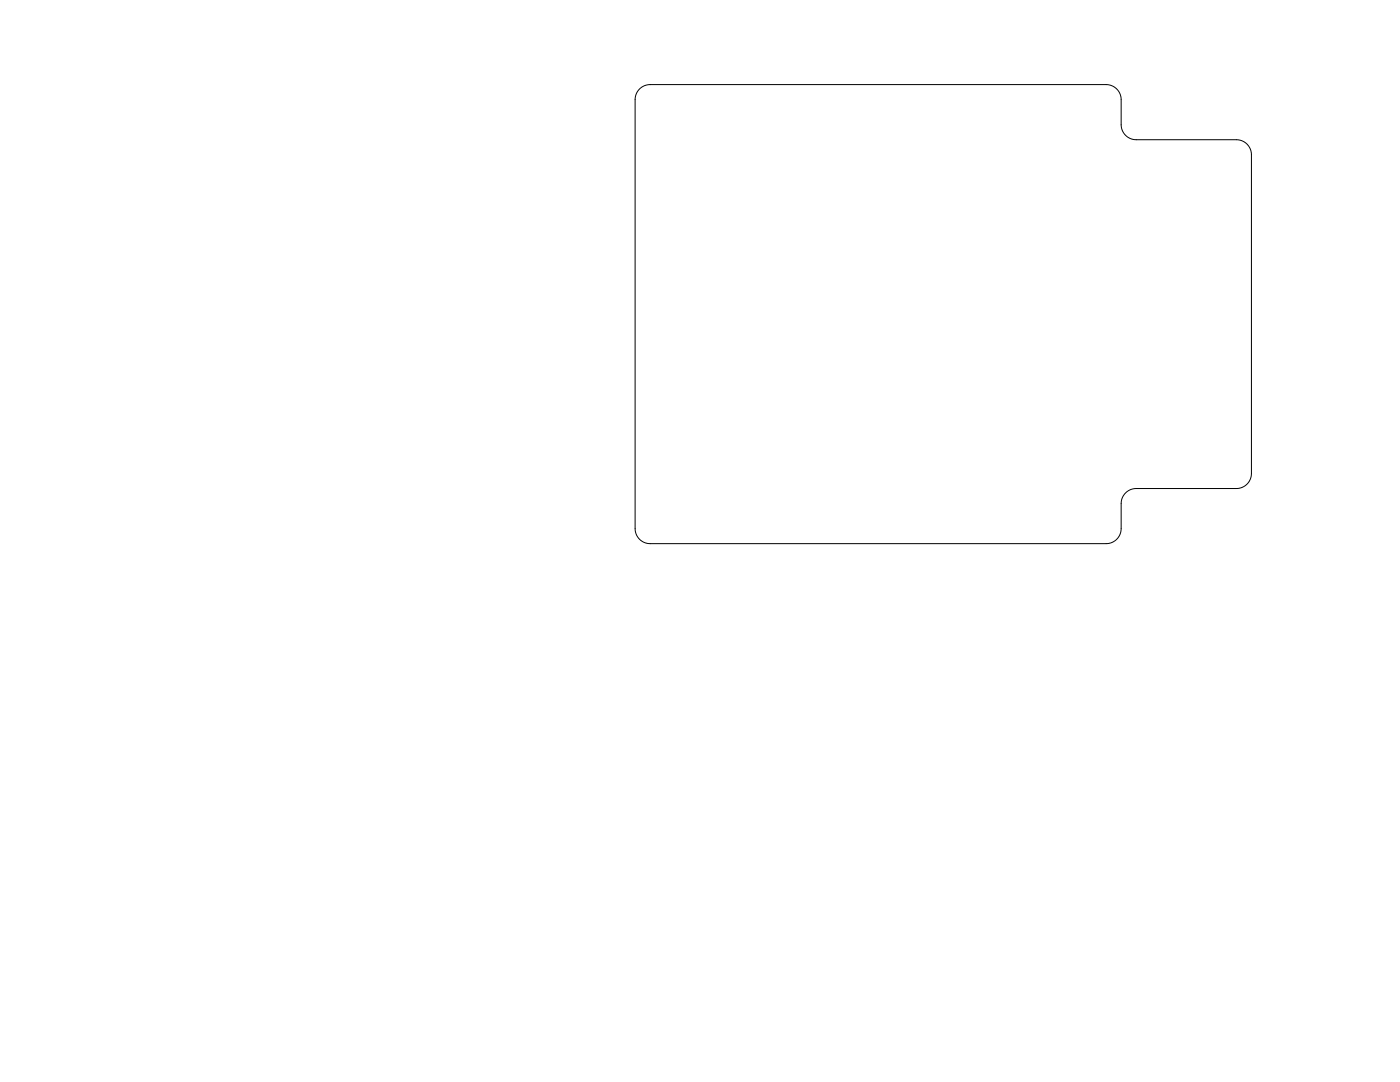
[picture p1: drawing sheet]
<svg xmlns="http://www.w3.org/2000/svg" width="279mm" height="216mm" viewBox="0 0 279 216" stroke-linecap="round" stroke-linejoin="round" font-family="sans-serif">
<path d="M127.6 17.8a3 3 0 0 1 2.2-.9h90.9a3 3 0 0 1 3.1 3v5a3 3 0 0 0 3 3h20a3 3 0 0 1 3 3v63.6a3 3 0 0 1-3 3h-20a3 3 0 0 0-3 3v5a3 3 0 0 1-3.1 3h-90.9a3 3 0 0 1-3.1-3l.1-85.6a3 3 0 0 1 .8-2.1z" fill="none" stroke="#000" stroke-width=".2"/>
</svg>
